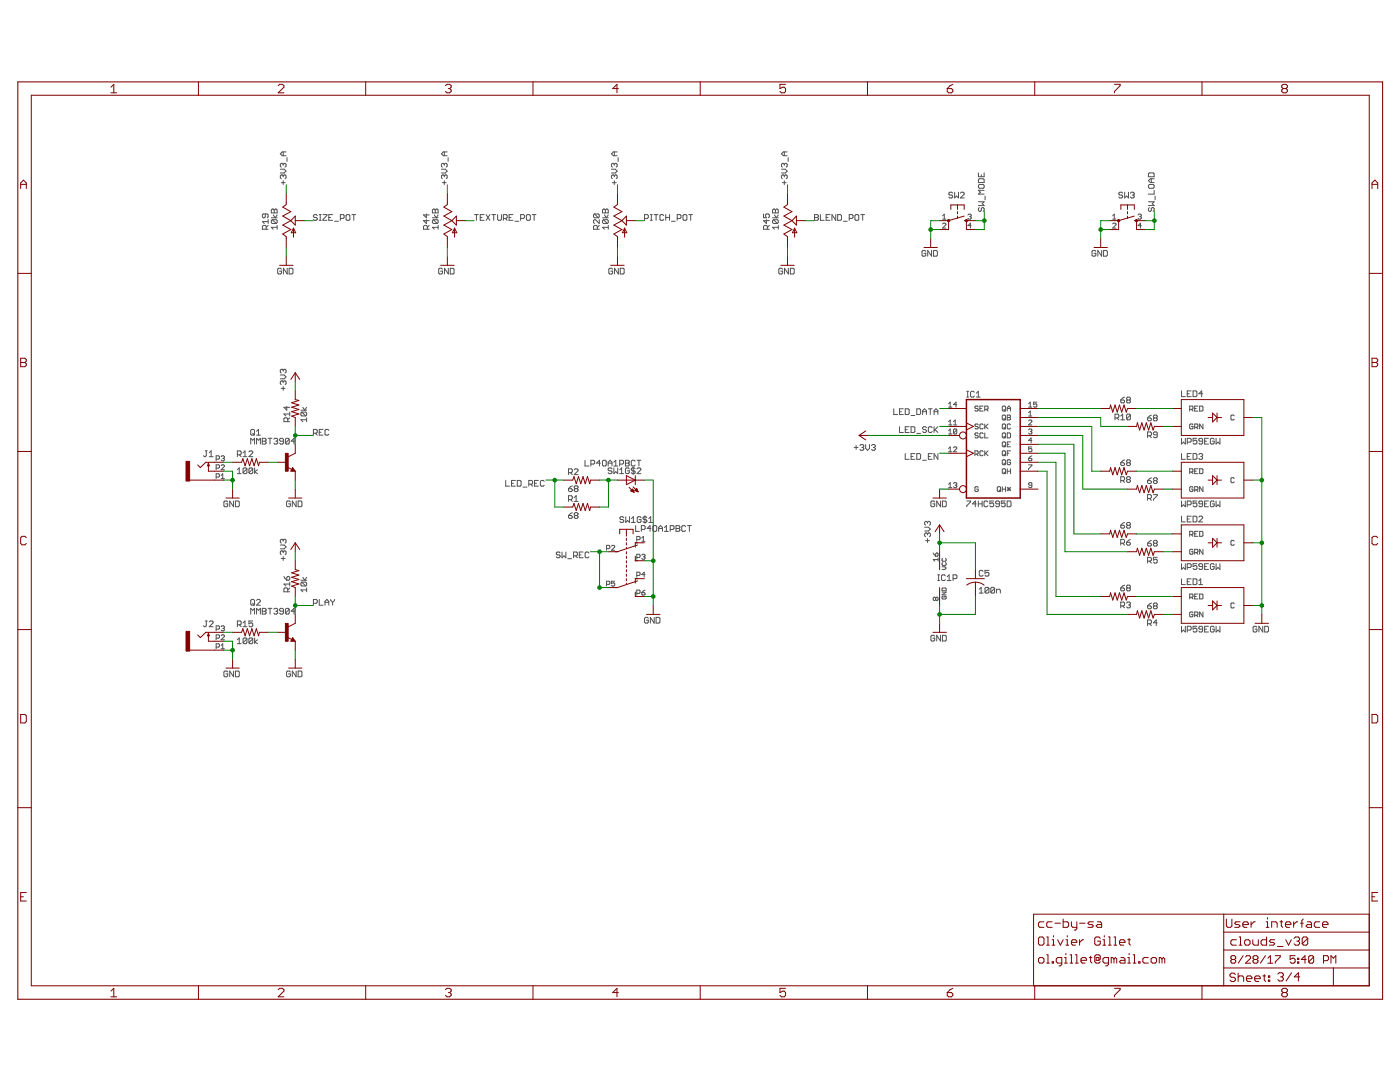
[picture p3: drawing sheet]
<svg xmlns="http://www.w3.org/2000/svg" width="279mm" height="216mm" viewBox="0 0 279 216" stroke-linecap="round" stroke-linejoin="round" font-family="sans-serif">
<g fill="none" stroke="#505050" stroke-width=".2">
<path d="M55.9 33.8h.8l.4 .3-.4 .4h-.8M56.1 36.4h.8M56.5 30.3v.8M56.5 32.8v.2M56.5 35.1v.2M56.5 36.1v.7M56.5 32.8l-.2-.2-.4 .2v.4l.2 .2M56.5 35.1l-.2-.2-.4 .2v.4l.2 .2M56.5 32.8l.2-.2 .4 .2v.4l-.2 .2M56.5 35.1l.2-.2 .4 .2v.4l-.2 .2M57.1 30.3h-.8l-.4 .4 .4 .4h.8M57.3 31.5v.7"/>
<path d="M88.1 33.8h.8l.3 .3-.3 .4h-.8M88.3 36.4h.7M88.7 35.1l-.2-.2-.4 .2v.4l.2 .2M88.7 35.1l.2-.2 .3 .2v.4l-.2 .2M88.7 32.8l-.2-.2-.4 .2v.4l.2 .2M88.7 32.8l.2-.2 .3 .2v.4l-.2 .2M88.7 30.3v.8M88.7 32.8v.2M88.7 35.1v.2M88.7 36.1v.7M89.2 30.3h-.7l-.4 .4 .4 .4h.7M89.4 31.5v.7"/>
<path d="M122 33.8h.8l.4 .3-.4 .4h-.8M122.2 36.4h.8M122.6 32.8l-.2-.2-.4 .2v.4l.2 .2M122.6 35.1l-.2-.2-.4 .2v.4l.2 .2M122.6 35.1l.2-.2 .4 .2v.4l-.2 .2M122.6 32.8l.2-.2 .4 .2v.4l-.2 .2M122.6 30.3v.8M122.6 32.8v.2M122.6 35.1v.2M122.6 36.1v.7M123.2 30.3h-.8l-.4 .4 .4 .4h.8M123.4 31.5v.7"/>
<path d="M156 33.8h.7l.4 .3-.4 .4h-.7M156.1 36.4h.8M156.5 32.8l-.2-.2-.3 .2v.4l.1 .2M156.5 32.8l.2-.2 .4 .2v.4l-.2 .2M156.5 35.1l-.2-.2-.3 .2v.4l.1 .2M156.5 35.1l.2-.2 .4 .2v.4l-.2 .2M156.5 30.3v.8M156.5 32.8v.2M156.5 35.1v.2M156.5 36.1v.7M157.1 30.3h-.8l-.3 .4 .3 .4h.8M157.3 31.5v.7"/>
<path d="M190.1 38.5l-.2-.1h-.4l-.1 .3 .1 .2h.4l.2 .4-.2 .2h-.4l-.1-.2M190.5 38.4v1.1l.4-.4 .4 .4v-1.1M191.7 38.5l.2-.1h.3l.2 .1v.2l-.7 .8h.7M195.3 35.9l.2-.2h.7l.2 .2v.5h-1.1zM195.3 34.5v.8h1.1v-.8M195.5 36.8h.7l.2 .2v.4l-.2 .2h-.7l-.2-.2v-.4zM195.8 34.9v.4M196.4 38h-1.1l.3 .4-.3 .3h1.1M196.6 39.1v.8M224 38.5l-.1-.1h-.4l-.2 .3 .2 .2h.4l.1 .4-.1 .2h-.4l-.2-.2M224.5 38.4v1.1l.3-.4 .4 .4v-1.1M225.6 38.5l.2-.1h.4l.2 .1-.2 .4"/>
<path d="M226 38.9h.2M226.2 38.9l.2 .2-.2 .4h-.4l-.2-.2M229.2 37l.2-.2h.7l.2 .2v.4l-.2 .2h-.7l-.2-.2zM229.2 34.7l.2-.2h.7l.2 .2v.6h-1.1zM229.8 35.7v.7M230.3 38v.7h-1.1M230.3 35.7h-.7l-.4 .3 .4 .4h.7M230.5 39.1v.8M52.9 42.7v.6l-.2 .2-.3-.2v-.4l.2-.2h.7l.2 .2v.4l-.2 .2M53.1 45.7v-.5l-.2-.2h-.3l-.2 .2v.5h1.1M53.5 45l-.4 .4M53.5 44.2h-1.1l.3 .4"/>
<path d="M53.5 43.8v.8M54.1 41.9l.2-.2 .4 .2 .4-.2 .2 .2v.6h-1.2zM54.1 43.5h1.2M54.3 43.8h.8l.2 .2v.4l-.2 .2M54.3 43.8l-.2 .2v.4l.2 .2h.8M54.3 43.8l.8 .8M54.5 42.9l.4 .6 .4-.6M54.7 41.9v.6M55.3 45.4h-1.2l.4 .3M55.3 45v.7M56.2 53.7l-.2-.2h-.4l-.2 .2v.8l.2 .2h.4l.2-.2v-.4h-.4M57.3 53.5v1.2l-.7-1.2v1.2"/>
<path d="M57.7 53.5h.6l.2 .2v.8l-.2 .2h-.6zM63.3 43l-.2-.2h-.4l-.2 .2 .2 .4h.4l.2 .2-.2 .4h-.4l-.2-.2M63.7 42.8h.4M63.7 44h.4M63.9 42.8v1.2M64.5 42.8h.7v.2l-.7 .8v.2h.7M65.6 43.4h.4M66.4 42.8h-.8v1.2h.8M66.8 44.2h.7M67.9 43.6h.6l.2-.2v-.4l-.2-.2h-.6v1.2M69.1 43l.2-.2h.3l.2 .2v.8l-.2 .2h-.3l-.2-.2zM70.2 42.8h.8"/>
<path d="M70.6 42.8v1.2M85.1 43.8v.8l-.6-.6h1.2M85.1 42.7v.8l-.6-.6h1.2M85.3 45.7v-.5l-.2-.2h-.4l-.2 .2v.5h1.2M85.7 45l-.4 .4M86.3 43.5h1.1M86.5 43.8l-.2 .2v.4l.2 .2h.7M86.5 43.8h.7l.2 .2v.4l-.2 .2M86.5 41.7l.4 .2 .3-.2 .2 .2v.6h-1.1v-.6zM86.5 43.8l.7 .8M86.7 42.9l.4 .6 .3-.6M86.9 41.9v.6"/>
<path d="M87.4 45.4h-1.1l.4 .3M87.4 45v.7M88.3 53.7l-.2-.2h-.4l-.2 .2v.8l.2 .2h.4l.2-.2v-.4h-.4M89.5 53.5v1.2l-.8-1.2v1.2M89.9 53.5h.5l.2 .2v.8l-.2 .2h-.5zM94.7 42.8h.8M95.1 42.8v1.2M95.8 43.4h.4M96.6 42.8h-.8v1.2h.8M97 42.8l.8 1.2M97.8 42.8l-.8 1.2M98.1 42.8h.8"/>
<path d="M98.5 42.8v1.2M99.3 42.8v1l.2 .2h.4l.2-.2v-1M100.5 43.6h.5l.2-.2v-.4l-.2-.2h-.5v1.2M100.8 43.6l.4 .4M101.6 43.4h.4M102.4 42.8h-.8v1.2h.8M102.8 44.2h.7M103.9 43.6h.6l.2-.2v-.4l-.2-.2h-.6v1.2M105.1 43l.1-.2h.4l.2 .2v.8l-.2 .2h-.4l-.1-.2zM106.2 42.8h.8M106.6 42.8v1.2M118.6 42.7l-.2 .2v.4l.2 .2h.8"/>
<path d="M118.6 42.7l.8 .8M118.6 42.7h.8l.2 .2v.4l-.2 .2M119.2 45.7v-.5l-.2-.2h-.4l-.2 .2v.5h1.2M119.6 43.8v.8l-.8-.8-.4 .2v.4l.2 .2M119.6 45l-.4 .4M120.2 43.5h1.2M120.4 41.7l.4 .2 .4-.2 .2 .2v.6h-1.2v-.6zM120.4 43.8l-.2 .2v.4l.2 .2h.8M120.4 43.8h.8l.2 .2v.4l-.2 .2M120.4 43.8l.8 .8M120.6 42.9l.4 .6 .4-.6M120.8 41.9v.6"/>
<path d="M121.4 45v.7M121.4 45.4h-1.2l.4 .3M122.3 53.7l-.2-.2h-.4l-.2 .2v.8l.2 .2h.4l.2-.2v-.4h-.4M123.4 53.5v1.2l-.8-1.2v1.2M123.8 53.5h.6l.2 .2v.8l-.2 .2h-.6zM128.6 43.6h.6l.2-.2v-.4l-.2-.2h-.6v1.2M129.8 42.8h.4M129.8 44h.4M130 42.8v1.2M130.6 42.8h.7M130.9 42.8v1.2M132.5 43l-.2-.2h-.4l-.2 .2v.8l.2 .2h.4l.2-.2"/>
<path d="M132.9 43.4h.7M132.9 42.8v1.2M133.6 42.8v1.2M134 44.2h.8M135.1 43.6h.6l.2-.2v-.4l-.2-.2h-.6v1.2M136.3 43l.2-.2h.4l.2 .2v.8l-.2 .2h-.4l-.2-.2zM137.5 42.8h.7M137.8 42.8v1.2M152.4 42.7v.8h.6l-.2-.4 .2-.4h.3l.2 .2v.4l-.2 .2M153 43.8v.8l-.6-.6h1.1M153.1 45.7v-.5l-.1-.2h-.4l-.2 .2v.5h1.1M153.5 45l-.4 .4"/>
<path d="M154.2 43.5h1.1M154.2 41.9l.2-.2 .3 .2 .4-.2 .2 .2v.6h-1.1zM154.4 43.8l-.2 .2v.4l.2 .2h.7M154.4 43.8h.7l.2 .2v.4l-.2 .2M154.4 43.8l.7 .8M154.6 42.9l.3 .6 .4-.6M154.7 41.9v.6M155.3 45.4h-1.1l.4 .3M155.3 45v.7M156.2 53.7l-.2-.2h-.4l-.2 .2v.8l.2 .2h.4l.2-.2v-.4h-.4M157.3 53.5v1.2l-.7-1.2v1.2M157.7 53.5h.6l.2 .2v.8l-.2 .2h-.6z"/>
<path d="M162.6 42.8h.5l.2 .2-.2 .4 .2 .4-.2 .2h-.5zM162.6 43.4h.5M163.7 42.8v1.2h.8M164.9 43.4h.3M165.6 42.8h-.7v1.2h.7M166.8 42.8v1.2l-.8-1.2v1.2M167.2 42.8h.5l.2 .2v.8l-.2 .2h-.5zM168.3 44.2h.8M169.5 43.6h.6l.1-.2v-.4l-.1-.2h-.6v1.2M170.8 42.8h.4l.2 .2v.8l-.2 .2h-.4l-.2-.2v-.8zM171.8 42.8h.8M172.2 42.8v1.2"/>
<path d="M184.8 50.2l-.2-.2h-.4l-.2 .2v.7l.2 .2h.4l.2-.2v-.4h-.4M185.9 50v1.1l-.8-1.1v1.1M186.3 50h.6l.2 .2v.7l-.2 .2h-.6zM188.1 43.1l.3-.4v1M188.1 43.7h.7M188.1 44.7l.2-.2 .5 .2v.2l-.7 .6h.7M193.2 42.9l.1-.2h.4l.1 .2-.1 .3M193.5 43.2h.2M193.7 43.2l.1 .2-.1 .3h-.4l-.1-.1M193.8 45h-.6l.5-.5v1M195.3 40.3h1.1l-.4 .3 .4 .4h-1.1M195.5 41.4l-.2 .2v.4l.2 .2 .3-.2v-.4l.2-.2 .4 .2v.4l-.2 .2"/>
<path d="M218.7 50.2l-.2-.2h-.4l-.2 .2v.7l.2 .2h.4l.2-.2v-.4h-.4M219.9 50v1.1l-.8-1.1v1.1M220.2 50h.6l.2 .2v.7l-.2 .2h-.6zM222.1 43.7h.6M222.1 44.7l.1-.2 .5 .2v.2l-.6 .6h.6M222.1 43.1l.3-.4v1M227.1 42.9l.2-.2h.3l.2 .2-.2 .3M227.4 43.2h.2M227.6 43.2l.2 .2-.2 .3h-.3l-.2-.1M227.8 45h-.7l.5-.5v1M229.2 40.3h1.1l-.3 .3 .3 .4h-1.1M229.4 41.4l-.2 .2v.4l.4 .2 .2-.2v-.4l.3-.2 .2 .2v.4l-.2 .2"/>
<path d="M55.9 74.8h.8l.4 .4-.4 .4h-.8M56.1 77.5h.8M56.5 73.9v.2M56.5 76.2v.2M56.5 77.1v.8M56.5 76.2l-.2-.2-.4 .2v.4l.2 .2M56.5 73.9l-.2-.2-.4 .2v.4l.2 .1M56.5 76.2l.2-.2 .4 .2v.4l-.2 .2M56.5 73.9l.2-.2 .4 .2v.4l-.2 .1M192.9 79.2h.4M192.9 78.1h.4M193.1 78.1v1.1"/>
<path d="M194.5 78.3l-.2-.2h-.4l-.2 .2v.7l.2 .2h.4l.2-.2M194.9 78.5l.3-.4v1.1M194.9 79.2h.7M223.7 79.8h.5l.2 .4-.2 .2h-.3l-.2-.2zM224.4 79.2l-.7 .6M225 79.8l-.2 .2 .2 .4h.4l.2-.2-.2-.4M225 79.8h.4M225 79.8l-.2-.2 .2-.4h.4l.2 .2-.2 .4M235.8 78v1.1h.8M236.9 78.6h.4M237.7 78h-.8v1.1h.8M238.1 78h.6l.2 .2v.8l-.2 .1h-.6z"/>
<path d="M240 78.6h-.8l.6-.6v1.1M41 90h.4M41.2 90v.9l-.2 .2-.4-.2M41.8 90.3l.3-.3v1.1M41.8 91.1h.7M43.1 91.6h.5l.2-.1-.2-.5h-.5v.9M43.1 93.4h.5l.2-.2-.2-.4h-.5v.9M43.1 95.2h.5l.2-.2-.2-.5h-.5v1M44.1 91.1l.2-.1h.3l.2 .1-.2 .4M44.1 92.9l.2-.1 .5 .1v.2l-.7 .6h.7M44.1 94.9l.3-.4v1M44.1 95.5h.7"/>
<path d="M44.4 91.5h.2M44.6 91.5l.2 .1-.2 .3h-.3l-.2-.1M46.6 100v1.1l-.8-1.1v1.1M47 100h.6l.2 .2v.7l-.2 .2h-.6zM47.4 93.7l.4-.3v1.1M47.4 94.5h.7M47.4 90.7h.5l.2-.1v-.4l-.2-.2h-.5v1.1M47.8 90.7l.3 .4M48.5 90.4l.4-.4v1.1M48.5 91.1h.8M49.3 93.6v.7l-.2 .2h-.4l-.2-.2M49.3 93.6l-.2-.2h-.4l-.2 .2v.7"/>
<path d="M49.3 93.6l-.8 .7M49.7 90.2l.2-.2h.3l.2 .2v.2l-.7 .7h.7M50 88.6v-1.1l.4 .3 .4-.3v1.1M50.2 85.7h.4l.2 .2v.7l-.2 .2h-.4l-.2-.2v-.7zM50.4 86.4l.4 .4M50.4 93.6l-.2-.2h-.3l-.2 .2v.7M50.4 93.6v.7l-.2 .2h-.3l-.2-.2M50.4 93.6l-.7 .7M50.8 93.4v1.1M51.2 88.6v-1.1l.4 .3 .4-.3v1.1M51.2 86.8h.8M51.2 86.1l.4-.4v1.1"/>
<path d="M51.4 93.7l-.6 .4 .6 .4M52.3 87.5h.6l.2 .2-.2 .3 .2 .4-.2 .2h-.6zM52.3 88h.6M53.5 87.5h.8M53.9 87.5v1.1M54.7 87.7l.1-.2h.4l.2 .2-.2 .3M55 88h.2M55.2 88l.2 .2-.2 .4h-.4l-.1-.2M56.6 88h-.6l-.2-.2 .2-.3h.4l.2 .2v.7l-.2 .2h-.4l-.2-.2M57.2 81.1v.8l-.5-.6h1.1M57.4 84.1v-.5l-.2-.2h-.3l-.2 .2v.5h1.1M57.7 87.7l-.2-.2h-.4l-.1 .2v.7"/>
<path d="M57.7 87.7v.7l-.2 .2h-.4l-.1-.2M57.7 87.7l-.7 .7M57.8 82.2v.8M57.8 83.4l-.4 .4M57.8 82.6h-1.1l.3 .4M58.9 88h-.8l.6-.5v1.1M59.1 100v1.1l-.8-1.1v1.1M59.5 100h.6l.2 .2v.7l-.2 .2h-.6zM60 81.9h1.2M60.2 82.2h.8l.2 .2v.4l-.2 .2M60.2 82.2l-.2 .2v.4l.2 .2h.8M60.2 82.2l.8 .8"/>
<path d="M60.4 81.3l.4 .6 .4-.6M61.2 83.4v.7M61.2 83.8h-1.2l.4 .3M62.5 86.4h.6l.2-.1v-.4l-.2-.2h-.6v1.1M62.9 86.4l.4 .4M63.7 86.3h.4M64.5 85.7h-.8v1.1h.8M65.6 85.9l-.2-.2h-.4l-.1 .2v.7l.1 .2h.4l.2-.2M100.9 95.9v1.1h.8M102.1 96.4h.4M102.8 95.9h-.7v1.1h.7M103.2 95.9h.6l.2 .2v.7l-.2 .2h-.6z"/>
<path d="M104.4 97.2h.8M105.5 96.6h.6l.2-.2v-.3l-.2-.2h-.6v1.1M105.9 96.6l.4 .4M106.7 96.4h.4M107.4 95.9h-.7v1.1h.7M108.6 96.1l-.2-.2h-.4l-.2 .2v.7l.2 .2h.4l.2-.2M113.5 94.3h.5l.2-.2v-.4l-.2-.1h-.5v1.1M113.5 97.5h.5l.2 .4-.2 .2h-.4l-.1-.2zM113.5 99.7h.5l.2-.2v-.4l-.2-.2h-.5v1.2M113.8 94.3l.4 .4M113.8 99.7l.4 .4M114.2 96.9l-.7 .6"/>
<path d="M114.6 93.7l.2-.1h.4l.2 .1v.2l-.8 .8h.8M114.6 99.3l.4-.4v1.2M114.8 97.5l-.2 .2 .2 .4h.4l.2-.2-.2-.4M114.8 97.5h.4M114.8 97.5l-.2-.2 .2-.4h.4l.2 .2-.2 .4M116.8 91.8v1.2h.7M117.9 92.6h.6l.2-.2v-.4l-.2-.2h-.6v1.2M119.8 92.4h-.7l.5-.6v1.2M120.2 92l.2-.2h.4l.2 .2v.8l-.2 .2h-.4l-.2-.2zM121.4 92.4h.7M121.4 93v-.8l.4-.4 .3 .4v.8M122.1 93.6l-.2-.2h-.3l-.2 .2 .2 .3h.3l.2 .2-.2 .4h-.3l-.2-.2"/>
<path d="M122.5 93h.8M122.5 92.2l.4-.4v1.2M122.5 93.4v1.1l.4-.4 .4 .4v-1.1M123.7 92.6h.5l.2-.2v-.4l-.2-.2h-.5v1.2M123.7 94.5h.7M123.7 93.7l.4-.3v1.1M124.8 91.8h.6l.2 .2-.2 .4 .2 .4-.2 .2h-.6zM124.8 92.4h.6M125.6 93.6l-.2-.2h-.4l-.2 .2v.7l.2 .2h.4l.2-.2v-.4h-.4M126.4 93.2v1.5M126.7 92l-.1-.2h-.4l-.2 .2v.8l.2 .2h.4l.1-.2M126.7 93.6l-.1-.2h-.4l-.2 .2 .2 .3h.4l.1 .2-.1 .4h-.4l-.2-.2"/>
<path d="M127.1 91.8h.8M127.1 93.6l.2-.2h.4l.2 .2v.1l-.8 .8h.8M127.5 91.8v1.2M170.5 89.3h.7M170.9 88.9v.8M171.6 88.9l.2-.2h.4l.2 .2-.2 .4M172 89.3h.2M172.2 89.3l.2 .2-.2 .4h-.4l-.2-.2M172.8 88.7v.8l.3 .4 .4-.4v-.8M173.9 88.9l.2-.2h.4l.2 .2-.2 .4M174.3 89.3h.2M174.5 89.3l.2 .2-.2 .4h-.4l-.2-.2"/>
<path d="M178.4 81.6v1.1h.7M179.5 85.2v1.1h.8M179.5 82.1h.4M180.3 81.6h-.8v1.1h.8M180.7 81.6h.6l.1 .2v.7l-.1 .2h-.6zM180.7 90.5v1.2h.7M180.7 85.7h.3M181.4 85.2h-.7v1.1h.7M181.8 91.1h.4M181.8 85.2h.6l.2 .1v.8l-.2 .2h-.6zM181.8 82.9h.8M182.6 90.5h-.8v1.2h.8"/>
<path d="M183 90.5h.5l.2 .2v.8l-.2 .2h-.5zM183 86.5h.7M183 81.6h.5l.2 .2v.7l-.2 .2h-.5zM184.1 91.8h.8M184.1 82.1h.8M184.1 82.7v-.7l.4-.4 .4 .4v.7M184.9 85.3l-.2-.1h-.4l-.2 .1 .2 .4h.4l.2 .2-.2 .4h-.4l-.2-.2M185.3 91.1h.4M185.3 81.6h.7M185.7 81.6v1.1M186 85.3l-.2-.1h-.3l-.2 .1v.8l.2 .2h.3l.2-.2M186 90.5h-.7v1.2h.7"/>
<path d="M186.4 82.7v-.7l.4-.4 .4 .4v.7M186.4 85.2v1.1M186.4 82.1h.8M186.6 85.7l.6 .6M187.2 90.5v1.2l-.8-1.2v1.2M187.2 85.2l-.8 .7M187.7 100v1.1l-.8-1.1v1.1M188.1 100h.6l.1 .2v.7l-.1 .2h-.6zM189.3 84.1l.3-.3v1M189.3 84.8h.7M189.3 86.6h.7M189.3 90.1h.7"/>
<path d="M189.3 85.9l.3-.3v1M189.3 80.6l.3-.4v1M189.3 89.5l.3-.3v.9M189.3 96.6l.3-.3v1M189.3 97.3h.7M189.3 81.2h.7M190.3 96.5l.2-.2h.3l.1 .2-.1 .3M190.3 84.8h.6M190.3 89.3l.2-.1h.3l.1 .1-.6 .8h.6M190.3 84.1l.3-.3v1M190.6 96.8h.2M190.8 96.8l.1 .2-.1 .3h-.3l-.2-.2"/>
<path d="M190.9 85.8l-.1-.2h-.3l-.2 .2v.6M190.9 85.8v.6l-.1 .2h-.3l-.2-.2M190.9 85.8l-.6 .6M190.9 80.7h-.6l.5-.5v1M192.9 100h.8v.2l-.8 .7v.2M194.6 90.6h.5l.1-.2v-.3l-.1-.1h-.5v.9M194.9 90.6l.3 .3M195.2 97.3l-.1-.2-.5 .2v.6l.1 .2h.4l.1-.2v-.3h-.3M195.2 81.2l-.1-.2h-.4l-.1 .4 .5 .1 .1 .4-.1 .1h-.4l-.1-.1M195.2 84.8l-.1-.2h-.4l-.1 .3 .1 .2h.4l.1 .3-.1 .2-.5-.2M195.2 86.6l-.1-.2h-.4l-.1 .2 .1 .3 .5 .1-.1 .4h-.4l-.1-.2M195.2 100v1.1"/>
<path d="M195.6 81.5h.3M196 100v1.1M196.2 90.1l-.2-.1h-.3l-.1 .1v.7l.1 .1 .5-.1M196.2 84.8l-.2-.2h-.3l-.1 .2v.6l.1 .2 .5-.2M196.2 81h-.6v1h.6M196.2 86.6l-.2-.2h-.3l-.1 .2v.6l.1 .2h.3l.2-.2M196.5 81.7h.5l.2-.2-.2-.5h-.5v1M196.5 86.4v1h.7M196.5 84.6v1M196.5 90v.9M196.7 85.1l.5 .5M196.7 90.4l.5 .5"/>
<path d="M196.9 81.7l.3 .3M197.2 84.6l-.7 .7M197.2 90l-.7 .6M198.3 100h-.8v.5l.4-.1 .4 .1v.4l-.2 .2h-.4l-.2-.2M199 97.3l.2-.2 .5 .2v.6l-.2 .2h-.3l-.2-.2zM199.4 97.8l.3 .3M200 93.7l.2-.2h.3l.2 .2v.6l-.2 .2h-.3l-.2-.2zM200 83l.2-.2 .5 .2v.6l-.2 .2h-.3l-.2-.2zM200 97.6h.7M200 88.3l.2-.1 .5 .1v.7l-.2 .2h-.3l-.2-.2zM200 97.1v1M200.2 91.7h.3l.2 .2v.7l-.2 .1h-.3l-.2-.1v-.7z"/>
<path d="M200.2 90h.3l.2 .1v.7l-.2 .1-.5-.1v-.7zM200.2 84.6h.3l.2 .2v.6l-.2 .2-.5-.2v-.6zM200.2 81h.3l.2 .2v.7l-.2 .1h-.3l-.2-.1v-.7zM200.2 86.4h.3l.2 .2v.6l-.2 .2h-.3l-.2-.2v-.6zM200.3 83.5l.4 .3M200.3 85.3l.4 .3M200.3 87l.4 .4M200.3 88.8l.4 .4M200.3 90.6l.4 .3M200.3 92.4l.4 .3M200.3 94.2l.4 .3M200.3 81.7l.4 .3"/>
<path d="M200.6 100h-.8v.5l.4-.1 .4 .1v.4l-.2 .2h-.4l-.2-.2M200.7 97.1v1M201 100h.6l.2 .2v.7l-.2 .2h-.6zM201 82v-.6l.3-.4 .4 .4v.6M201 82.8h.5l.2 .2-.2 .3 .2 .3-.2 .2h-.5zM201 86.4h.5l.2 .2v.6l-.2 .2h-.5zM201 93.5v1M201 81.5h.7M201 97.6h.7M201 94h.7M201 83.3h.5M201 88.7h.3"/>
<path d="M201 90.4h.3M201 97.3l.7 .6M201.3 97.3v.6M201.7 84.8l-.2-.2h-.3l-.2 .2v.6l.2 .2 .5-.2M201.7 88.2h-.7v1h.7M201.7 90h-.7v.9M201.7 91.9l-.2-.2h-.3l-.2 .2v.7l.2 .1h.3l.2-.1v-.4h-.4M201.7 93.5v1M201.7 97.3l-.7 .6M205.3 85.8l.1-.2h.4l.1 .2-.1 .3M205.3 91.5h.5l.1 .3-.1 .1h-.4l-.1-.1zM205.3 84l.1-.2h.4l.1 .2-.6 .8h.6"/>
<path d="M205.3 82.4l.3-.4v1M205.3 80.6l.3-.4v1M205.3 83h.6M205.3 92.8h.6l-.6 .9M205.3 81.2h.6M205.6 86.1h.2M205.8 86.1l.1 .2-.1 .3h-.4l-.1-.2M205.9 87.9h-.6l.5-.5v1M205.9 96.8h-.5l-.1-.2 .1-.3h.4l.1 .2v.6l-.1 .2h-.4l-.1-.2M205.9 89.2h-.6v.5l.3-.2 .3 .2-.1 .4-.5-.1M205.9 91l-.6 .5M206.9 80.2h-.6v.5l.5-.1 .1 .1v.4l-.1 .1h-.4l-.1-.1"/>
<path d="M222.5 83.4h.6l.2-.2v-.4l-.2-.2h-.6v1.2M222.9 83.4l.4 .4M223.7 83.8h.7M223.7 92.3h.5l.2 .4-.2 .2h-.3l-.2-.2zM223.7 95.9h.5l.2-.2v-.4l-.2-.2h-.5v1.2M223.7 83l.3-.4v1.2M224 95.9l.4 .4M224.4 91.8l-.7 .5M225 92.3l-.2-.2 .2-.3h.4l.2 .1-.2 .4M225 92.3l-.2 .2 .2 .4h.4l.2-.2-.2-.4M225 95.7l-.2-.2 .2-.4h.4l.2 .2-.2 .4M225 95.7l-.2 .2 .2 .4h.4l.2-.2-.2-.4"/>
<path d="M225 92.3h.4M225 95.7h.4M225.6 82.8v.8l-.2 .2h-.4l-.2-.2M225.6 82.8l-.2-.2h-.4l-.2 .2v.8M225.6 82.8l-.8 .8M229 83.4h.6l.2 .4-.2 .2h-.4l-.2-.2zM229 87h.6l.2-.2v-.4l-.2-.2h-.6v1.1M229 95.9h.6l.2 .4-.2 .2h-.4l-.2-.2zM229 99.5h.6l.2-.2v-.4l-.2-.2h-.6v1.1M229.4 87l.4 .3M229.4 99.5l.4 .3M229.8 82.8l-.8 .6"/>
<path d="M229.8 95.3l-.8 .6M230.2 98.7h.7v.2l-.7 .8v.1M230.4 83.4l-.2 .2 .2 .4h.4l.1-.2-.1-.4M230.4 83.4h.4M230.4 83.4l-.2-.2 .2-.4h.4l.1 .2-.1 .4M230.4 95.9l-.2-.2 .2-.4h.4l.1 .2-.1 .4M230.4 95.9l-.2 .2 .2 .4h.4l.1-.2-.1-.4M230.4 95.9h.4M230.9 86.8h-.5l-.2-.2 .2-.4h.4l.1 .2v.7l-.1 .2h-.4l-.2-.2M235.8 87.5v1.1l.4-.4 .4 .4v-1.1M235.8 100v1.1l.4-.4 .4 .4v-1.1M235.8 90.5v1.2h.8"/>
<path d="M236.9 88.2h.6l.2-.2v-.3l-.2-.2h-.6v1.1M236.9 91.1h.4M237.4 94.2h.5l.2-.2-.2-.5h-.5v1M237.4 81.7h.5l.2-.2-.2-.5h-.5v1M237.7 90.5h-.8v1.2h.8M237.8 81.7l.3 .3M237.8 94.2l.3 .3M238.1 97.3l-.2-.2-.5 .2v.6l.2 .2h.3l.2-.2v-.3h-.3M238.1 84.8l-.2-.2h-.3l-.2 .2v.6l.2 .2 .5-.2v-.3h-.3M238.1 90.5h.6l.2 .2v.8l-.2 .2h-.6zM238.4 85.3h.5l.2-.2v-.3l-.2-.2h-.5v1M238.4 97.8h.5l.2-.2v-.3l-.2-.2h-.5v1"/>
<path d="M238.4 81.5h.3M238.4 94h.3M238.7 85.3l.4 .3M238.7 97.8l.4 .3M238.9 87.5h-.8v.5l.4-.2 .4 .2v.4l-.2 .2h-.4l-.2-.2M238.9 100h-.8v.5l.4-.1 .4 .1v.4l-.2 .2h-.4l-.2-.2M239.1 93.5h-.7v1h.7M239.1 81h-.7v1h.7M239.2 90.7l.2-.2h.4l.2 .2-.2 .4M239.4 93.5h.5l.2 .2v.6l-.2 .2h-.5zM239.4 81h.5l.2 .2v.7l-.2 .1h-.5zM239.6 91.1h.2"/>
<path d="M239.8 91.1l.2 .2-.2 .4h-.4l-.2-.2M240 88h-.6l-.2-.2 .2-.3h.4l.2 .2v.7l-.2 .2h-.4l-.2-.2M240.1 84.6v1l-.7-1v1M240.1 97.1v1l-.7-1v1M240.4 88h.4M241.2 87.5h-.8v1.1h.8M241.2 100h-.8v1.1h.8M242.3 87.7l-.2-.2h-.4l-.1 .2v.7l.1 .2h.4l.2-.2v-.4h-.4M242.7 87.5v1.1l.4-.4 .4 .4v-1.1M242.7 100v1.1l.4-.4 .4 .4v-1.1M246.3 83l-.2-.2-.4 .2v.6l.1 .2h.3l.2-.2M246.3 95.5l-.2-.2h-.3l-.1 .2v.6l.1 .2h.3l.2-.2"/>
<path d="M45.4 100.2l-.1-.2h-.4l-.2 .2v.7l.2 .2h.4l.1-.2v-.4h-.3M50.2 119.6h.4l.2 .2v.8l-.2 .2h-.4l-.2-.2v-.8zM51.2 119.8l.2-.2h.4l.2 .2v.2l-.8 .8h.8M55.9 108.8h.8l.4 .3-.4 .4h-.8M56.1 111.4h.8M56.5 107.8v.2M56.5 110.1v.2M56.5 111.1v.7M56.5 107.8l-.2-.2-.4 .2v.4l.2 .2M56.5 110.1l-.2-.2-.4 .2v.4l.2 .2M56.5 107.8l.2-.2 .4 .2v.4l-.2 .2M56.5 110.1l.2-.2 .4 .2v.4l-.2 .2"/>
<path d="M56.7 115l.5 .8M57.2 115.2l.4-.2 .2 .2v.4l-.2 .2h-.4zM57.4 118.1v-.6l-.2-.2h-.3l-.2 .2v.6h1.1M57.8 117.3l-.4 .4M57.8 116.5h-1.1l.3 .4M57.8 116.2v.7M58 100.2l-.2-.2h-.4l-.2 .2v.7l.2 .2h.4l.2-.2v-.4h-.4M60 115.8h1.2M60.2 116.2h.8l.2 .2v.3l-.2 .2M60.2 116.2l-.2 .2v.3l.2 .2h.8M60.2 116.2l.8 .7M60.4 115.2l.4 .6 .4-.6"/>
<path d="M61.2 117.7h-1.2l.4 .4M61.2 117.3v.8M63.7 119.6v1.2h.8M66 119.6v.2l.4 .4M66.8 119.6v.2l-.4 .4M111.8 110.3l-.2-.1h-.4l-.2 .1 .2 .4h.4l.2 .2-.2 .4h-.4l-.2-.2M112.2 110.2v1.1l.3-.4 .4 .4v-1.1M113.3 111.5h.8M113.5 102.9h.5l.2 .4-.2 .1h-.4l-.1-.1zM114.2 102.3l-.7 .6M114.5 110.9h.5l.2-.2v-.4l-.2-.1h-.5v1.1M114.6 100.1h.8"/>
<path d="M114.8 102.9l-.2-.2 .2-.4h.4l.2 .2-.2 .4M114.8 102.9l-.2 .2 .2 .3h.4l.2-.1-.2-.4M114.8 102.9h.4M114.9 110.9l.3 .4M115.6 110.7h.4M116.4 110.2h-.8v1.1h.8M117.5 110.3l-.2-.1h-.3l-.2 .1v.8l.2 .2h.3l.2-.2M121.1 109.5h.4l.2-.2v-.3l-.2-.2h-.4v1M121.1 116.6h.4l.2-.1v-.4l-.2-.1h-.4v.9M122 109l.2-.2h.3l.2 .2v.2l-.7 .6h.7M122.7 116h-.7v.5l.4-.2 .3 .2v.3l-.2 .1h-.3l-.2-.1M124.5 103.3l-.2-.2h-.4l-.2 .2 .2 .4h.4l.2 .2-.2 .3h-.4l-.2-.1"/>
<path d="M124.9 103.1v1.1l.4-.3 .3 .3v-1.1M126 104.2h.8M126 103.5l.4-.4v1.1M126.9 104.9v1.1h.7M127.1 107.7h.5l.1-.2v-.3l-.1-.2h-.5v1M127.1 111.3h.5l.1-.2v-.3l-.1-.2h-.5v1M127.1 114.8h.5l.1-.1v-.4l-.1-.1h-.5v1M127.1 118.4h.5l.1-.2v-.3l-.1-.1h-.5v.9M127.9 103.3l-.2-.2h-.3l-.2 .2v.8l.2 .1h.3l.2-.1v-.4h-.3M128 105.6h.6l.2-.1v-.4l-.2-.2h-.6v1.1M128.1 110.8l.1-.2h.4l.1 .2-.1 .3M128.1 118.2h.5l.1 .4-.5 .1-.1-.1z"/>
<path d="M128.1 107.4l.3-.4v1M128.1 108h.6M128.4 111.1h.2M128.6 111.1l.1 .2-.1 .3h-.4l-.1-.2M128.7 102.9v1.5M128.7 117.8l-.6 .4M128.7 114.7h-.6l.5-.5v1M129.1 103.3l-.2-.2h-.4l-.2 .4 .2 .2h.4l.2 .4-.2 .1h-.4l-.2-.1M129.5 104.2h.7M129.5 103.5l.4-.4v1.1M129.9 105.5h-.7l.5-.6v1.1M130.3 105.1l.2-.2h.4l.2 .2v.7l-.2 .2h-.4l-.2-.2z"/>
<path d="M131.4 105.5h.8M131.4 106v-.7l.4-.4 .4 .4v.7M132.6 106h.8M132.6 105.3l.4-.4v1.1M133.8 105.6h.5l.2-.1v-.4l-.2-.2h-.5v1.1M134.9 104.9h.6l.2 .2-.2 .4 .2 .3-.2 .2h-.6zM134.9 105.5h.6M136.8 105.1l-.2-.2h-.4l-.1 .2v.7l.1 .2h.4l.2-.2M137.2 104.9h.8M137.6 104.9v1.1M184.5 105.2h.8l.4 .4-.4 .4h-.8M184.7 107.9h.8"/>
<path d="M185.1 104.2v.2M185.1 106.5v.2M185.1 107.5v.7M185.1 106.5l-.2-.2-.4 .2v.4l.2 .2M185.1 104.2l-.2-.2-.4 .2v.4l.2 .2M185.1 106.5l.2-.2 .4 .2v.4l-.2 .2M185.1 104.2l.2-.2 .4 .2v.4l-.2 .2M186.2 110.3l.5 .7M186.5 100.2l-.1-.2h-.4l-.2 .2v.7l.2 .2h.4l.1-.2v-.4h-.3M186.7 119.3l-.1-.1-.4 .1v.4l.2 .1 .3-.1M186.7 119.3l.2-.1 .3 .1-.1 .5-.4-.1M186.7 110.5l.2-.2 .3 .2-.1 .5h-.4z"/>
<path d="M186.7 119.3v.4M187.1 115.8h.4M187.1 114.7h.4M187.2 111.3v.7M187.2 111.7h-1l.4 .3M187.3 114.7v1.1M188 117.5l.2-.2h.5l.1 .2v.4h-.8zM188 113.1h.6l.2 .2-.2 .3h-.6M188 118.2h.8l-.8 .5h.8M188.2 111.4l-.2 .2 .2 .4h.5l.1-.2-.1-.4M188.2 112.3l-.2 .1 .2 .4h.5l.1-.1-.1-.4M188.2 119l-.2 .1 .2 .4h.5l.1-.4-.4-.1v.3"/>
<path d="M188.7 114.9l-.2-.2h-.4l-.2 .2v.8l.2 .1h.4l.2-.1M189 115.8h.8M189 115.1l.4-.4v1.1M190.2 115.5h.6l.2-.2v-.4l-.2-.2h-.6v1.1M194.8 100.5h-.7l.5-.5v1.1M195.2 100.5h.8M195.4 117.6l.4-.4v1.1M195.4 118.3h.8M196.2 114l-.2-.2h-.4l-.2 .2v.8l.2 .2h.4l.2-.2M197.1 100.2l-.1-.2h-.4l-.2 .2v.7l.2 .2h.4l.1-.2M197.4 113.8h-.8v.6l.4-.2 .4 .2v.4l-.2 .2h-.4l-.2-.2M197.4 117.4l-.2-.2h-.4l-.2 .2v.8"/>
<path d="M197.4 117.4v.8l-.2 .1h-.4l-.2-.1M197.4 117.4l-.8 .8M198.5 117.4v.8l-.2 .1h-.4l-.2-.1M198.5 117.4l-.2-.2h-.4l-.2 .2v.8M198.5 117.4l-.8 .8M198.9 118.3v-.7h.6l.1 .2v.5M199.5 100.5h-.6l-.2-.1 .2-.4h.4l.2 .2v.7l-.2 .2h-.4l-.2-.2M223.7 108.4h.5l.2-.2v-.4l-.2-.2h-.5v1.2M223.7 104.8h.5l.2 .4-.2 .2h-.3l-.2-.2zM223.7 117.3h.5l.2 .4-.2 .2h-.3l-.2-.2zM224 108.4l.4 .4M224.4 104.2l-.7 .6"/>
<path d="M224.4 116.8l-.7 .5M224.8 108.2h.6l.2 .4-.2 .2h-.4l-.2-.2zM225 104.8l-.2-.2 .2-.4h.4l.2 .2-.2 .4M225 104.8l-.2 .2 .2 .4h.4l.2-.2-.2-.4M225 117.3l-.2-.2 .2-.3h.4l.2 .1-.2 .4M225 117.3l-.2 .2 .2 .4h.4l.2-.2-.2-.4M225 104.8h.4M225 117.3h.4M225.6 107.6l-.8 .6M229 108.4h.6l.2 .4-.2 .2h-.4l-.2-.2zM229 112h.6l.2-.2v-.4l-.2-.2h-.6v1.2M229.4 112l.4 .4"/>
<path d="M229.8 107.8l-.8 .6M230.4 108.4l-.2-.2 .2-.4h.4l.1 .2-.1 .4M230.4 108.4l-.2 .2 .2 .4h.4l.1-.2-.1-.4M230.4 108.4h.4M230.9 111.2h-.7v.6l.4-.2 .3 .2v.4l-.1 .2h-.4l-.2-.2M235.8 103v1.1h.8M235.8 112.5v1.1l.4-.4 .4 .4v-1.1M235.8 115.5v1.1h.8M236.9 100.7h.6l.2-.2v-.3l-.2-.2h-.6v1.1M236.9 113.2h.6l.2-.1v-.4l-.2-.2h-.6v1.1M236.9 103.6h.4M236.9 116.1h.4"/>
<path d="M237.4 106.7h.5l.2-.2-.2-.5h-.5v1M237.4 119.2h.5l.2-.2-.2-.5h-.5v1M237.7 103h-.8v1.1h.8M237.7 115.5h-.8v1.1h.8M237.8 106.7l.3 .3M237.8 119.2l.3 .3M238.1 109.8l-.2-.2h-.3l-.2 .2v.6l.2 .2h.3l.2-.2v-.3h-.3M238.1 103h.6l.2 .2v.7l-.2 .2h-.6zM238.1 115.5h.6l.2 .2v.8l-.2 .1h-.6zM238.4 110.3h.5l.2-.2v-.3l-.2-.2h-.5v1M238.4 106.5h.3M238.4 119h.3"/>
<path d="M238.7 110.3l.4 .3M238.9 112.5h-.8v.6l.4-.2 .4 .2v.3l-.2 .2h-.4l-.2-.2M239.1 106h-.7v1h.7M239.1 118.5h-.7v1h.7M239.2 103.2l.2-.2h.4l.2 .2v.2l-.8 .7h.8M239.2 116.6h.8M239.2 115.9l.4-.4v1.1M239.4 106h.5l.2 .2v.6l-.2 .2h-.5zM239.4 118.5h.5l.2 .2v.7l-.2 .1h-.5zM240 100.5h-.6l-.2-.1 .2-.4h.4l.2 .2v.7l-.2 .2h-.4l-.2-.2M240 113.1h-.6l-.2-.2 .2-.4h.4l.2 .2v.7l-.2 .2h-.4l-.2-.2M240.1 109.6v1l-.7-1v1"/>
<path d="M240.4 100.5h.4M240.4 113.1h.4M241.2 112.5h-.8v1.1h.8M242.3 100.2l-.2-.2h-.4l-.1 .2v.7l.1 .2h.4l.2-.2v-.4h-.4M242.3 112.7l-.2-.2h-.4l-.1 .2v.7l.1 .2h.4l.2-.2v-.3h-.4M242.7 112.5v1.1l.4-.4 .4 .4v-1.1M246.3 108l-.2-.2h-.3l-.1 .2v.6l.1 .2h.3l.2-.2M41 123.9h.4M41.2 123.9v1l-.2 .2-.4-.2M41.8 124.1l.2-.2h.3l.2 .2v.2l-.7 .8h.7M43.1 125.5h.5l.2-.1-.2-.5h-.5v1M43.1 127.3h.5l.2-.5-.2-.1h-.5v1"/>
<path d="M43.1 129.1h.5l.2-.2-.2-.4h-.5v1M44.1 128.8l.3-.3v1M44.1 125.1l.2-.2h.3l.2 .2-.2 .3M44.1 126.8l.2-.1 .5 .1v.2l-.7 .7h.7M44.1 129.5h.7M44.4 125.4h.2M44.6 125.4l.2 .1-.2 .4h-.3l-.2-.2M45.4 134.1l-.1-.2h-.4l-.2 .2v.8l.2 .1h.4l.1-.1v-.4h-.3M46.6 133.9v1.1l-.8-1.1v1.1M47 133.9h.6l.2 .2v.8l-.2 .1h-.6zM47.4 127.7l.4-.4v1.1M47.4 128.4h.7"/>
<path d="M47.4 124.7h.5l.2-.2v-.4l-.2-.2h-.5v1.2M47.8 124.7l.3 .4M48.5 124.3l.4-.4v1.2M48.5 125.1h.8M49.3 127.5l-.2-.2h-.4l-.2 .2v.7M49.3 127.5v.7l-.2 .2h-.4l-.2-.2M49.3 127.5l-.8 .7M50 122.5v-1.1l.4 .4 .4-.4v1.1M50.4 120.4l.4 .4M50.4 123.9h-.7v.6l.4-.2 .3 .2v.4l-.2 .2h-.3l-.2-.2M50.4 127.5l-.2-.2h-.3l-.2 .2v.7M50.4 127.5v.7l-.2 .2h-.3l-.2-.2"/>
<path d="M50.4 127.5l-.7 .7M50.8 127.3v1.1M51.2 122.5v-1.1l.4 .4 .4-.4v1.1M51.4 127.7l-.6 .4 .6 .3M52.3 121.4h.6l.2 .2-.2 .4 .2 .3-.2 .2h-.6zM52.3 122h.6M53.5 121.4h.8M53.9 121.4v1.1M54.7 121.6l.1-.2h.4l.2 .2-.2 .4M55 122h.2M55.2 122l.2 .2-.2 .3h-.4l-.1-.2M56.6 122h-.6l-.2-.2 .2-.4h.4l.2 .2v.7l-.2 .2h-.4l-.2-.2"/>
<path d="M57.7 121.6l-.2-.2h-.4l-.1 .2v.7M57.7 121.6v.7l-.2 .2h-.4l-.1-.2M57.7 121.6l-.7 .7M58 134.1l-.2-.2h-.4l-.2 .2v.8l.2 .1h.4l.2-.1v-.4h-.4M58.9 122h-.8l.6-.6v1.1M59.1 133.9v1.1l-.8-1.1v1.1M59.5 133.9h.6l.2 .2v.8l-.2 .1h-.6zM62.5 120.4h.6l.2-.2v-.4l-.2-.2h-.6v1.2M64.9 120.8v-.8l.3-.4 .4 .4v.8M64.9 120.2h.7M66.4 120.2v.6M129.4 123.4l-.2-.2h-.4l-.2 .2v.7l.2 .2h.4l.2-.2v-.3h-.4"/>
<path d="M130.6 123.2v1.1l-.8-1.1v1.1M130.9 123.2h.6l.2 .2v.7l-.2 .2h-.6zM186.5 127l-.1-.2h-.4l-.2 .2v.7l.2 .2h.4l.1-.2v-.4h-.3M187.7 126.8v1.1l-.8-1.1v1.1M188.1 126.8h.6l.1 .2v.7l-.1 .2h-.6zM223.7 120.9h.5l.2-.2v-.4l-.2-.2h-.5v1.2M224 120.9l.4 .4M224.8 120.3l.2-.2h.4l.2 .2-.2 .4M225.2 120.7h.2M225.4 120.7l.2 .2-.2 .4h-.4l-.2-.2M229 120.9h.6l.2 .4-.2 .2h-.4l-.2-.2zM229 124.5h.6l.2-.2v-.4l-.2-.2h-.6v1.1"/>
<path d="M229.4 124.5l.4 .3M229.8 120.3l-.8 .6M230.4 120.9l-.2-.2 .2-.4h.4l.1 .2-.1 .4M230.4 120.9l-.2 .2 .2 .4h.4l.1-.2-.1-.4M230.4 120.9h.4M230.9 124.3h-.7l.6-.6v1.1M235.8 125v1.1l.4-.4 .4 .4v-1.1M236.9 125.7h.6l.2-.2v-.3l-.2-.2h-.6v1.1M238.1 122.3l-.2-.2-.5 .2v.6l.2 .2h.3l.2-.2v-.3h-.3M238.4 122.8h.5l.2-.2v-.3l-.2-.2h-.5v1M238.7 122.8l.4 .3M238.9 125h-.8v.5l.4-.2 .4 .2v.4l-.2 .2h-.4l-.2-.2"/>
<path d="M240 125.5h-.6l-.2-.2 .2-.3h.4l.2 .2v.7l-.2 .2h-.4l-.2-.2M240.1 122.1v1l-.7-1v1M240.4 125.5h.4M241.2 125h-.8v1.1h.8M242.3 125.2l-.2-.2h-.4l-.1 .2v.7l.1 .2h.4l.2-.2v-.4h-.4M242.7 125v1.1l.4-.4 .4 .4v-1.1M246.3 120.5l-.2-.2h-.3l-.1 .2v.6l.1 .2h.3l.2-.2M250.8 125.2l-.1-.2h-.4l-.2 .2v.7l.2 .2h.4l.1-.2v-.4h-.3M252 125v1.1l-.8-1.1v1.1M252.4 125h.6l.2 .2v.7l-.2 .2h-.6z"/>
</g>
<g fill="none" stroke="#800000" stroke-width=".2">
<path d="M6.2 19h267.1v177.7h-267.1zM22.1 17.4l.6-.6v1.7M22.1 18.5h1.2M39.6 16.3v2.7M55.5 17.1l.3-.3h.6l.3 .3v.3l-1.2 1.1h1.2M73 16.3v2.7M88.9 17.1l.3-.3h.5l.3 .3v.3l-.3 .3M89.5 17.7h.2M89.7 17.7l.3 .2v.3l-.3 .3h-.5l-.3-.3M106.4 16.3v2.7M123.4 17.7h-1.1l.8-.9v1.7M139.7 16.3v2.7"/>
<path d="M156.8 16.8h-1.1v.9l.5-.3h.3l.3 .3v.5l-.3 .3h-.6l-.2-.3M173.1 16.3v2.7M189 17.7h.9l.3 .2v.3l-.3 .3h-.6l-.3-.3zM190.2 16.8l-.6 .3-.6 .6M206.5 16.3v2.7M222.4 16.8h1.1v.3l-1.1 1.1v.3M239.9 16.3v2.7M256.1 17.7l-.3-.3v-.3l.3-.3h.5l.3 .3v.3l-.3 .3M256.1 17.7l-.3 .2v.3l.3 .3h.5l.3-.3v-.3l-.3-.2M256.1 17.7h.5M4.1 37.6v-1.1l.6-.6 .5 .6v1.1M4.1 36.8h1.1"/>
<path d="M57.1 38.7v2.1l-.7 .5 1.6 .9-1.6 .9 1.6 .9M89.3 38.7v2.1l-.7 .5 1.6 .9-1.6 .9 1.6 .9M123.2 38.7v2.1l-.7 .5 1.6 .9-1.6 .9 1.6 .9M157.2 38.7v2.1l-.8 .5 1.7 .9-1.7 .9 1.7 .9M273.8 36.8h1.2M273.8 37.6v-1.1l.6-.6 .6 .6v1.1M3.6 54.5h2.6M55.8 52.9h2.7M57.1 51.2v1.7M58 44l-1.6 .9 1.6 .9-1.6 .9 .7 .5v2.2M58.6 45.5v1.8M58.6 45.5l.4 .9h-.9z"/>
<path d="M58.9 43.1v1.8l-.9-.9zM58.9 44h1.8M87.9 52.9h2.7M89.3 51.2v1.7M90.2 44l-1.6 .9 1.6 .9-1.6 .9 .7 .5v2.2M90.7 45.5l.5 .9h-.9zM90.7 45.5v1.8M91.1 44h1.8M91.1 43.1v1.8l-.9-.9zM121.9 52.9h2.7M123.2 51.2v1.7M124.1 44l-1.6 .9 1.6 .9-1.6 .9 .7 .5v2.2"/>
<path d="M124.7 45.5l.4 .9h-.9zM124.7 45.5v1.8M125 43.1v1.8l-.9-.9zM125 44h1.8M155.8 52.9h2.7M157.2 51.2v1.7M158.1 44l-1.7 .9 1.7 .9-1.7 .9 .8 .5v2.2M158.6 45.5l.4 .9h-.9zM158.6 45.5v1.8M158.9 44h1.8M158.9 43.1v1.8l-.8-.9zM184.4 49.4h2.7"/>
<path d="M185.7 47.6v1.8M187.5 44h1.8M189.3 44v1.8h-1.8M189.8 41.8v-.9h2.6v.9M191.1 40.9v.9M191.1 42.2v.5M191.1 43.1v.5M192.4 44h2.3M192.4 43.1l-3.1 .9M192.9 44v1.8h1.8M218.3 49.4h2.7M219.7 47.6v1.8"/>
<path d="M221.5 44h1.7M223.2 44v1.8h-1.7M223.7 41.8v-.9h2.7v.9M225 40.9v.9M225 42.2v.5M225 43.1v.5M226.4 44h2.2M226.4 43.1l-3.2 .9M226.8 44v1.8h1.8M273.3 54.5h2.6M4.1 71.5h.9l.2 .3v.3l-.2 .2 .2 .3v.3l-.2 .3h-.9zM4.1 72.3h.9"/>
<path d="M58.9 74.4v1.8M58.9 78v1.7l.7 .2-1.4 .5 1.4 .4-1.4 .5 1.4 .4-1.4 .4 1.4 .5-1.4 .4 .7 .3v1.8M58.9 74.4l.9 1.3M58.9 74.4l-.9 1.3M235.8 79.7h12.4v7.2h-12.4zM273.8 71.5h.9l.3 .3v.3l-.3 .2 .3 .3v.3l-.3 .3h-.9zM273.8 72.3h.9M3.6 90.1h2.6M37.8 95.8h6.8M41.6 92.4v1.6h3M41.6 92.4l.2 .5h-.4zM44.6 92.2h-3.5l-1.1 1.1-.5-.5"/>
<path d="M45.1 99.4h2.7M46.4 92.2h1.8l.3-.7 .4 1.4 .5-1.4 .4 1.4 .5-1.4 .4 1.4 .5-1.4 .4 1.4 .2-.7h1.8M46.4 97.6v1.8M55.4 92.2h1.7M57.4 93.2l.8 .5M57.6 99.4h2.7M58.4 93.3l.5 .7h-.9zM58.4 93.7l.1 .2h-.3l.2-.4 .3 .4h-.5M58.9 88.7v1.7l-1.4 .8M58.9 94v1.8M58.9 97.6v1.8M112.5 95.8h1.8l.3-.7 .4 1.4 .4-1.4 .5 1.4 .5-1.4 .4 1.4 .4-1.4 .5 1.4 .2-.7h1.8"/>
<path d="M123.2 95.8h5.4M125 94.9l1.8 .9-1.8 .9zM125.5 97.2l1 1M125.9 98l.4-.4 .2 .6zM125.9 98h.5M126 97.9h.4M126 97.8h.3M126.1 98h.3M126.1 97.7h.2M126.2 97.7h.1M126.3 98.1h.2M126.3 97.2l1 .9"/>
<path d="M126.5 98.2h.1M126.7 97.8h.5M126.8 97.9h.4M126.8 94.9v1.8M126.8 97.7h.4M126.9 97.7h.2M127 98h.3M127 97.6h.1M127.1 97.5l-.4 .4 .6 .2M127.1 97.5l.2 .6M127.1 97.5h.1M127.1 98h.2"/>
<path d="M127.3 98.1h.1M171.4 86.9h1.8M171.4 86.9l1.4 .9M172.8 86l-1.4 .9M186.2 99.4h2.7M187.5 97.6v1.8M189.3 97.6h2.2M189.3 86.9h2.2M189.3 85.1h3.6M189.3 81.5h3.6M189.3 90.4h3.6M192.9 84.4l1.4 .7-1.4 .7"/>
<path d="M192.9 89.7l1.4 .7-1.4 .7M203.6 97.6h3.6M203.6 94h3.6M203.6 92.2h3.6M203.6 86.9h3.6M203.6 83.3h3.6M203.6 85.1h3.6M203.6 81.5h3.6M203.6 88.7h3.6M203.6 90.4h3.6M219.7 94h1.8l.1-.7 .5 1.4 .4-1.4 .5 1.4 .4-1.4 .5 1.4 .4-1.4 .5 1.4 .2-.7h1.8M219.7 81.5h1.8l.1-.7 .5 1.4 .4-1.4 .5 1.4 .4-1.4 .5 1.4 .4-1.4 .5 1.4 .2-.7h1.8"/>
<path d="M225 97.6h1.8l.2-.7 .4 1.4 .5-1.4 .4 1.4 .5-1.4 .4 1.4 .5-1.4 .4 1.4 .3-.7h1.8M225 85.1h1.8l.2-.7 .4 1.4 .5-1.4 .4 1.4 .5-1.4 .4 1.4 .5-1.4 .4 1.4 .3-.7h1.8M234 97.6h1.8M234 94h1.8M234 85.1h1.8M234 81.5h1.8M235.8 92.2h12.4v7.2h-12.4zM241.1 95.8h.9M241.1 83.3h.9M242 82.4l.9 .9-.9 .9zM242 94.9l.9 .9-.9 .9zM242.9 95.8h.9"/>
<path d="M242.9 82.4v1.8M242.9 94.9v1.8M242.9 83.3h.9M248.2 95.8h1.8M248.2 83.3h1.8M273.3 90.1h2.6M5.2 107.3l-.2-.3h-.6l-.3 .3v1.1l.3 .3h.6l.2-.3M58.9 108.3v1.8M58.9 111.9v1.8l.7 .2-1.4 .4 1.4 .4-1.4 .5 1.4 .4-1.4 .5 1.4 .4-1.4 .5 .7 .2v1.8M58.9 108.3l.9 1.3M58.9 108.3l-.9 1.3M112.5 101.2h1.8l.3-.7 .4 1.4 .4-1.4 .5 1.4 .5-1.4 .4 1.4 .4-1.4 .5 1.4 .2-.7h1.8"/>
<path d="M123.7 106.5v-.9h2.6v.9M125 105.6v1.4M125 107.4v.5M125 108.3v.5M125 109.2v.3M125 110.1v.4M125 111v.4M125 111.9v.4M125 112.8v.4M125 113.7v.4M125 114.6v.4M125 115.5v.4"/>
<path d="M125 116.4v.2M126.8 111v.9h1.8M126.8 118.1v.9h1.8M127.2 108.8l-4 1.3h-1.8M127.2 115.9l-4 1.3h-1.8M128.6 108.3h-1.8v.9M128.6 115.5h-1.8v.9M187.5 104.7v1.8M187.5 110.1v3.6M187.5 117.2v3.6M187.5 104.7l.9 1.4M187.5 104.7l-.9 1.4"/>
<path d="M192.9 115.5h3.5M194.7 116.2a2.7 2.7 0 0 1 1.7 .6M194.7 116.2a2.81 2.81 0 0 0-1.8 .6M194.7 113.7v1.8M194.7 116.2v2.8M219.7 119h1.8l.1-.7 .5 1.4 .4-1.4 .5 1.4 .4-1.4 .5 1.4 .4-1.4 .5 1.4 .2-.7h1.8M219.7 106.5h1.8l.1-.7 .5 1.4 .4-1.4 .5 1.4 .4-1.4 .5 1.4 .4-1.4 .5 1.4 .2-.7h1.8M225 110.1h1.8l.2-.7 .4 1.4 .5-1.4 .4 1.4 .5-1.4 .4 1.4 .5-1.4 .4 1.4 .3-.7h1.8M234 110.1h1.8M234 119h1.8M234 106.5h1.8M235.8 104.7h12.4v7.2h-12.4z"/>
<path d="M235.8 117.2h12.4v7.2h-12.4zM241.1 108.3h.9M242 107.4l.9 .9-.9 .9zM242 119.9l.9 .9-.9 .9zM242.9 108.3h.9M242.9 107.4v1.8M242.9 119.9v1.8M248.2 108.3h1.8M275 107.3l-.3-.3h-.6l-.3 .3v1.1l.3 .3h.6l.3-.3M3.6 125.6h2.6M37.8 129.7h6.8M41.6 126.3v1.7h3"/>
<path d="M41.6 126.3l.2 .6h-.4zM44.6 126.2h-3.5l-1.1 1-.5-.5M45.1 133.3h2.7M46.4 131.5v1.8M46.4 126.2h1.8l.3-.7 .4 1.4 .5-1.4 .4 1.4 .5-1.4 .4 1.4 .5-1.4 .4 1.4 .2-.7h1.8M55.4 126.2h1.7M57.4 127.2l.8 .4M57.6 133.3h2.7M58.4 127.2l.5 .8h-.9zM58.4 127.6l.1 .2h-.3l.2-.4 .3 .5h-.5M58.9 122.6v1.8l-1.4 .7M58.9 128v1.7"/>
<path d="M58.9 131.5v1.8M129 122.6h2.7M130.4 120.8v1.8M186.2 126.2h2.7M187.5 124.4v1.8M225 122.6h1.8l.2-.7 .4 1.4 .5-1.4 .4 1.4 .5-1.4 .4 1.4 .5-1.4 .4 1.4 .3-.7h1.8M234 122.6h1.8M241.1 120.8h.9M242.9 120.8h.9M248.2 120.8h1.8M250.5 124.4h2.7M251.8 122.6v1.8"/>
<path d="M273.3 125.6h2.6M4.1 142.6h.9l.2 .2v1.2l-.2 .3h-.9zM273.8 142.6h.9l.3 .2v1.2l-.3 .3h-.9zM3.6 161.2h2.6M4.1 178.9h.6M5.2 178.1h-1.1v1.7h1.1M273.3 161.2h2.6M273.8 178.9h.6M275 178.1h-1.2v1.7h1.2M22.1 197.8l.6-.6v1.7M22.1 198.9h1.2M39.6 196.7v2.7"/>
<path d="M55.5 197.5l.3-.3h.6l.3 .3v.3l-1.2 1.1h1.2M73 196.7v2.7M88.9 197.5l.3-.3h.5l.3 .3v.3l-.3 .3M89.5 198.1h.2M89.7 198.1l.3 .2v.3l-.3 .3h-.5l-.3-.3M106.4 196.7v2.7M123.4 198.1h-1.1l.8-.9v1.7M139.7 196.7v2.7M156.8 197.2h-1.1v.9l.8-.3 .3 .3v.5l-.3 .3h-.6l-.2-.3M173.1 196.7v2.7M189 198.1h.9l.3 .2v.3l-.3 .3h-.6l-.3-.3zM190.2 197.2l-.6 .3-.6 .6"/>
<path d="M206.5 196.7v2.7M207.5 187h.6l.2 .2v1.1l-.2 .3h-.6l-.3-.3v-1.1zM207.5 191.1h.6l.2 .2v.6l-.2 .3h-.6l-.3-.3v-.6zM208.3 183.9h-.8l-.3 .3v.6l.3 .2h.8M208.9 187h.2v1.6M208.9 188.6h.5M208.9 190.5h.2v1.7M208.9 192.2h.5M210 183.9h-.9l-.2 .3v.6l.2 .2h.9M210 188.6h.5M210 187.5h.2v1.1M210 191.9h.2v.3h-.2z"/>
<path d="M210.2 186.7v.3M210.5 184.2h1.1M211.1 187.5l.5 1.1 .6-1.1M211.9 192.2h-.8l-.3-.3v-.6l.3-.2h.8v1.3l-.3 .3h-.3M212.2 183.4v1.6h.8l.3-.2v-.6l-.3-.3h-.8M212.4 192.2h.6M212.4 191.1h.3v1.1M212.7 188.6h.6M212.7 187.5h.3v1.1M212.7 190.2v.3M213 186.7v.3M213.6 190.5h.2v1.7"/>
<path d="M213.6 192.2h.5M213.8 183.9v.9l.3 .2h.8M213.8 188h1.1v-.2l-.3-.3h-.5l-.3 .3v.5l.3 .3h.5M214.6 190.5h.3v1.7M214.6 192.2h.6M214.9 183.9v1.4l-.3 .3h-.2M215.5 184.2h1.1M215.5 187.5v1.1M215.7 191.6h1.1v-.3l-.2-.2h-.6l-.3 .2v.6l.3 .3h.6M216.3 187.5h-.3l-.5 .5M217.4 191.1h.5M217.7 190.8v1.1l.2 .3"/>
<path d="M218.2 183.9h-.8l-.3 .3 .3 .3h.5l.3 .3-.3 .2h-.8M218.8 191.1h.5v.5h-.5zM219 183.9h.6l.3 .3v.8h-.9l-.2-.2 .2-.3h.9M219.3 191.6l.3-.3v-.5l-.3-.3h-.5l-.3 .3v1.1l.3 .3h.5l.3-.3M219.6 187.2l-.3-.2h-.5l-.3 .2v1.1l.3 .3h.5l.3-.3v-.5h-.6M220.1 188.6h.6M220.1 187.5h.3v1.1M220.4 186.7v.3M221.2 187h.3v1.6M221.2 188.6h.6M221.2 192.2h-.8l-.3-.3v-.6l.3-.2h.8v1.3l-.3 .3h-.2M222.3 187h.3v1.6"/>
<path d="M222.3 188.6h.6M222.3 191.3l-.3-.2h-.2v1.1M222.3 191.3l.3-.2 .3 .2v.9M222.3 191.3v.9M222.4 197.2h1.1v.3l-1.1 1.1v.3M223.4 188h1.1v-.2l-.3-.3h-.5l-.3 .3v.5l.3 .3h.5M223.7 191.1h.5l.3 .2v.9h-.8l-.3-.3 .3-.3h.8M225.1 187.5h.5M225.1 191.1h.2v1.1M225.1 192.2h.5M225.3 187.2v1.1l.3 .3M225.3 190.2v.3"/>
<path d="M226.1 192.2h.6M226.1 190.5h.3v1.7M227.2 191.9h.3v.3h-.3zM229.2 191.1h-.9l-.2 .2v.6l.2 .3h.9M230 191.1h.5l.3 .2v.6l-.3 .3h-.5l-.3-.3v-.6zM231.9 191.3l-.3-.2h-.2v1.1M231.9 191.3v.9M231.9 191.3l.3-.2 .3 .2v.9M239.9 196.7v2.7M244.2 193.1h29.1M244.2 182.4v14.3M244.2 189.6h29.1"/>
<path d="M244.2 186h29.1M244.8 183.4v1.4l.2 .2h.6l.3-.2v-1.4M245.9 191.5l-.3 .2v.2l.3 .3h.5l.2-.3v-.2l-.2-.2M245.9 191.5l-.3-.3v-.3l.3-.2h.5l.2 .2v.3l-.2 .3M245.9 191.5h.5M246.5 194.5l-.2-.3h-.6l-.2 .3v.2l.2 .3h.6l.2 .3v.3l-.2 .2h-.6l-.2-.2M246.7 187.5h-.8l-.3 .3v.5l.3 .3h.8M247.1 195l.3-.3h.5l.3 .3v.8M247.1 194.2v1.6M247.3 187h.3v1.6M247.3 188.6h.5M247.5 183.9h-.8l-.3 .3 .3 .3h.5l.3 .3-.3 .2h-.8"/>
<path d="M248 184.5h1.1v-.3l-.2-.3h-.6l-.3 .3v.6l.3 .2h.6M248.1 190.7l-1 1.5M248.6 190.9l.2-.2h.5l.3 .2v.3l-1 1h1M248.6 187.5h.6l.3 .3v.5l-.3 .3h-.6l-.2-.3v-.5zM248.8 195.3h1.1v-.3l-.3-.3h-.6l-.2 .3v.6l.2 .2h.6M249.7 183.9v1.1M250 187.5v.8l.3 .3h.8v-1.1M250.3 191.5l-.2 .2v.2l.2 .3h.5l.3-.3v-.2l-.3-.2M250.3 191.5l-.2-.3v-.3l.2-.2h.5l.3 .2v.3l-.3 .3M250.3 191.5h.5M250.4 195.3h1.1v-.3l-.3-.3h-.5l-.3 .3v.6l.3 .2h.5M250.5 183.9h-.3l-.5 .6"/>
<path d="M252 194.7h.6M252.3 194.5v1.1l.3 .2M252.5 190.7l-1 1.5M252.7 183.9h.3v1.1M252.7 185h.5M252.8 187v1.6h-.9l-.2-.3v-.5l.2-.3h.9M253 183.1v.3M253 192.2h1M253 191.2l.5-.5v1.5M253.1 194.7h.3v.3h-.3zM253.1 195.6h.3v.2h-.3zM253.8 185v-1.1h.8l.3 .3v.8"/>
<path d="M254.4 187.5h-.8l-.3 .3 .3 .2h.5l.3 .3-.3 .3h-.8M254.5 190.7h1v.2l-1 1v.3M255 188.9h1.1M255 194.4l.3-.3h.5l.3 .3v.2l-.3 .3M255.4 183.9h.6M255.6 194.9h.2M255.7 183.7v1.1l.3 .2M255.8 194.9l.3 .3v.3l-.3 .2h-.5l-.3-.2M256.1 198.1l-.3 .2v.3l.3 .3h.5l.3-.3v-.3l-.3-.2M256.1 198.1l-.3-.3v-.3l.3-.3h.5l.3 .3v.3l-.3 .3M256.1 198.1h.5M256.5 184.5h1.1v-.3l-.2-.3h-.6l-.3 .3v.6l.3 .2h.6"/>
<path d="M256.6 187.5l.6 1.1 .5-1.1M257.8 194.1l-1.1 1.6M258.2 183.9v1.1M258.3 187.2l.2-.2h.6l.3 .2v.3l-.3 .3M258.5 190.7h-1v.8l.5-.3h.2l.3 .3v.4l-.3 .3h-.5l-.2-.3M258.8 187.8h.3M259 191.9h.2v.3h-.2zM259 191.2h.2v.3h-.2zM259 183.9h-.3l-.5 .6M259.1 187.8l.3 .2v.3l-.3 .3h-.6l-.2-.3M259.4 194.9h-1.1l.8-.8v1.6M259.5 184.2h.6"/>
<path d="M260.1 183.4l-.3 .3v1.3M260.7 191.5h-1l.7-.8v1.5M260.9 183.9h.6l.2 .3v.8h-.8l-.3-.2 .3-.3h.8M261 187.2l-.3-.2h-.5l-.3 .2v1.1M261 187.2v1.1l-.3 .3h-.5l-.3-.3M261 187.2l-1.1 1.1M262.2 190.9v1l-.3 .3h-.5l-.2-.3M262.2 190.9l-.3-.2h-.5l-.2 .2v1M262.2 190.9l-1 1M263.4 183.9h-.8l-.3 .3v.6l.3 .2h.8M263.9 184.5h1.1v-.3l-.2-.3h-.6l-.3 .3v.6l.3 .2h.6M264.1 191.7h.8l.2-.2v-.6l-.2-.2h-.8v1.5"/>
<path d="M265.6 192.2v-1.5l.5 .5 .5-.5v1.5M266.1 193.1v3.6M273.3 182.4h-67v14.3"/>
<circle cx="192.2" cy="97.6" r=".7"/>
<circle cx="192.2" cy="86.9" r=".7"/>
</g>
<path d="M3.6 16.3h272.3v183.1h-272.3z" fill="none" stroke="#800000" stroke-width=".21"/>
<g fill="#800000" stroke="#800000" stroke-width=".2">
<path d="M57 90.5h.5v3.5h-.5z"/>
<path d="M57 124.4h.5v3.6h-.5z"/>
<path d="M37.1 92.1h.7v3.9h-.7z"/>
<path d="M37.1 126h.7v3.9h-.7z"/>
</g>
<g fill="#800000" stroke="#800000" stroke-width=".2">
<path d="M189.1 43.9h.4v.3h-.4z" fill-rule="evenodd"/>
<path d="M192.7 43.9h.3v.3h-.3z" fill-rule="evenodd"/>
<path d="M223.1 43.9h.3v.3h-.3z" fill-rule="evenodd"/>
<path d="M226.7 43.9h.3v.3h-.3z" fill-rule="evenodd"/>
</g>
<path d="M192.9 79.7h10.7v19.7h-10.7z" fill="none" stroke="#800000" stroke-width=".3"/>
<g fill="none" stroke="#008000" stroke-width=".2">
<path d="M57.1 36.9v1.8M89.3 36.9v1.8M123.2 36.9v1.8M157.2 36.9v1.8M57.1 49.4v1.8M60.7 44h1.8M89.3 49.4v1.8M92.9 44h1.7M123.2 49.4v1.8M126.8 44h1.8M157.2 49.4v1.8M160.7 44h1.8"/>
<path d="M185.7 45.8h1.8M187.5 44h-1.8v3.6M194.7 44h1.7M196.4 42.2v3.6h-1.7M219.7 45.8h1.8M221.5 44h-1.8v3.6M228.6 44h1.8M230.4 42.2v3.6h-1.8M58.9 76.2v1.8M44.6 95.8h1.8M44.6 94h1.8v3.6M44.6 92.2h1.8"/>
<path d="M53.6 92.2h1.8M58.9 85.1v3.6M58.9 95.8v1.8M58.9 86.9h3.6M108.9 95.8h3.6M110.7 95.8v5.4h1.8M119.7 95.8h3.5M121.4 95.8v5.4h-1.7M128.6 95.8h1.8v25M173.2 86.9h16.1M187.5 97.6h1.8M187.5 90.4h1.8"/>
<path d="M187.5 81.5h1.8M187.5 85.1h1.8M207.2 92.2h3.5v26.8h9M207.2 94h1.8v28.6h16M207.2 85.1h10.7v8.9h1.8M207.2 83.3h12.5v1.8h5.3M207.2 86.9h8.9v10.7h8.9M207.2 90.4h5.3v19.7h12.5M207.2 81.5h12.5M207.2 88.7h7.1v17.8h5.4M226.8 94h7.2M226.8 81.5h7.2"/>
<path d="M232.2 97.6h1.8M232.2 85.1h1.8M250 95.8h1.8M250 83.3h1.8v39.3M58.9 110.1v1.8M58.9 119v3.6M117.9 110.1h3.5M119.7 110.1v7.1h1.7M128.6 111.9h1.8M128.6 119h1.8M187.5 108.3h7.2v5.4M187.5 106.5v3.6"/>
<path d="M194.7 119v3.6h-7.2M226.8 119h7.2M226.8 106.5h7.2M232.2 110.1h1.8M250 108.3h1.8M44.6 128h1.8v3.5M44.6 129.7h1.8M44.6 126.2h1.8M53.6 126.2h1.8M58.9 129.7v1.8M58.9 120.8h3.6M187.5 120.8v3.6"/>
<path d="M232.2 122.6h1.8M250 120.8h1.8"/>
</g>
<g fill="#008000" stroke="#008000" stroke-width=".2">
<circle cx="130.4" cy="119" r=".36"/>
<circle cx="130.4" cy="111.9" r=".36"/>
<circle cx="46.4" cy="95.8" r=".36"/>
<circle cx="46.4" cy="129.7" r=".36"/>
<circle cx="185.7" cy="45.8" r=".36"/>
<circle cx="219.7" cy="45.8" r=".36"/>
<circle cx="251.8" cy="95.8" r=".36"/>
<circle cx="251.8" cy="108.3" r=".36"/>
<circle cx="251.8" cy="120.8" r=".36"/>
<circle cx="187.5" cy="122.6" r=".36"/>
<circle cx="119.7" cy="110.1" r=".36"/>
<circle cx="119.7" cy="117.2" r=".36"/>
<circle cx="58.9" cy="86.9" r=".36"/>
<circle cx="58.9" cy="120.8" r=".36"/>
<circle cx="187.5" cy="108.3" r=".36"/>
<circle cx="121.4" cy="95.8" r=".36"/>
<circle cx="110.7" cy="95.8" r=".36"/>
<circle cx="196.4" cy="44" r=".36"/>
<circle cx="230.4" cy="44" r=".36"/>
</g>
</svg>
